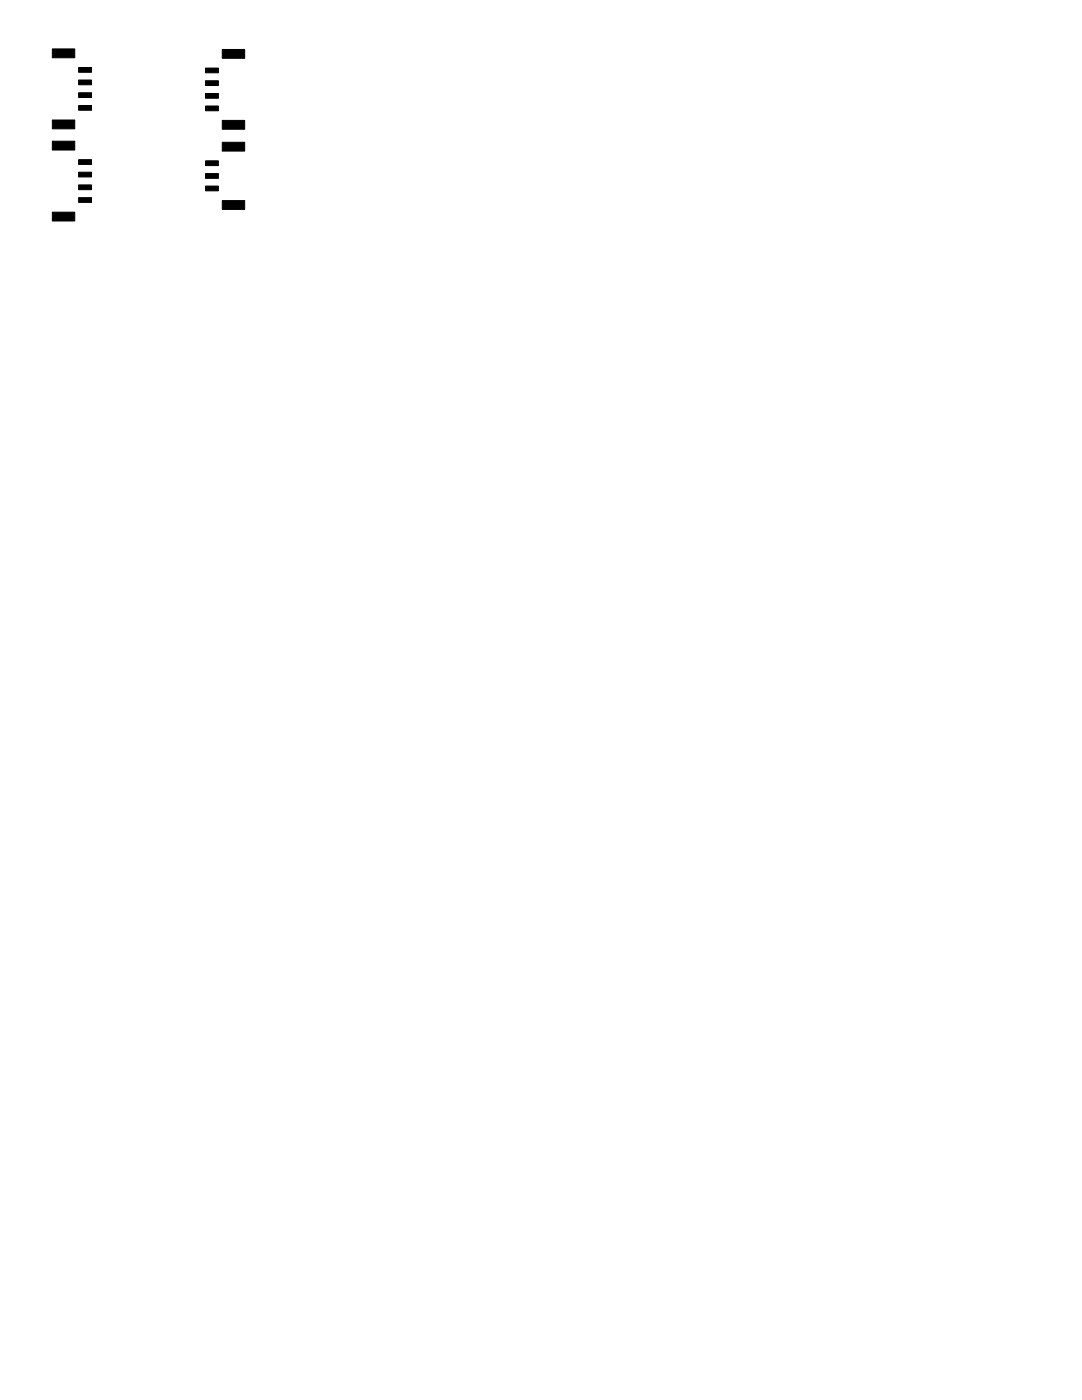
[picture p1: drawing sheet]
<svg xmlns="http://www.w3.org/2000/svg" width="216mm" height="279mm" viewBox="0 0 216 279" stroke-linecap="round" stroke-linejoin="round" font-family="sans-serif">
<!-- layer: Layer 1 -->
<g fill="#000" stroke="#000" stroke-width=".2">
<path d="M10.4 9.8h4.5v1.7h-4.5zM15.7 13.5h2.6v.9h-2.6zM15.7 16h2.6v.9h-2.6zM15.7 18.5h2.6v1h-2.6zM41 18.7h2.6v.9h-2.6zM41 16.1h2.6v1h-2.6zM41 13.6h2.6v.9h-2.6zM44.4 9.9h4.4v1.7h-4.4zM10.4 23.9h4.5v1.8h-4.5zM10.4 28.2h4.5v1.7h-4.5zM15.7 21.1h2.6v.9h-2.6zM15.7 31.9h2.6v.9h-2.6z"/>
<path d="M15.7 34.4h2.6v.9h-2.6zM15.7 36.9h2.6v1h-2.6zM15.7 39.4h2.6v1h-2.6zM41 21.2h2.6v.9h-2.6zM41 37.1h2.6v1h-2.6zM41 34.6h2.6v1h-2.6zM41 32.1h2.6v.9h-2.6zM44.4 24h4.4v1.8h-4.4zM44.4 28.4h4.4v1.8h-4.4zM10.4 42.3h4.5v1.8h-4.5zM44.4 40h4.4v1.8h-4.4z"/>
</g>
</svg>
